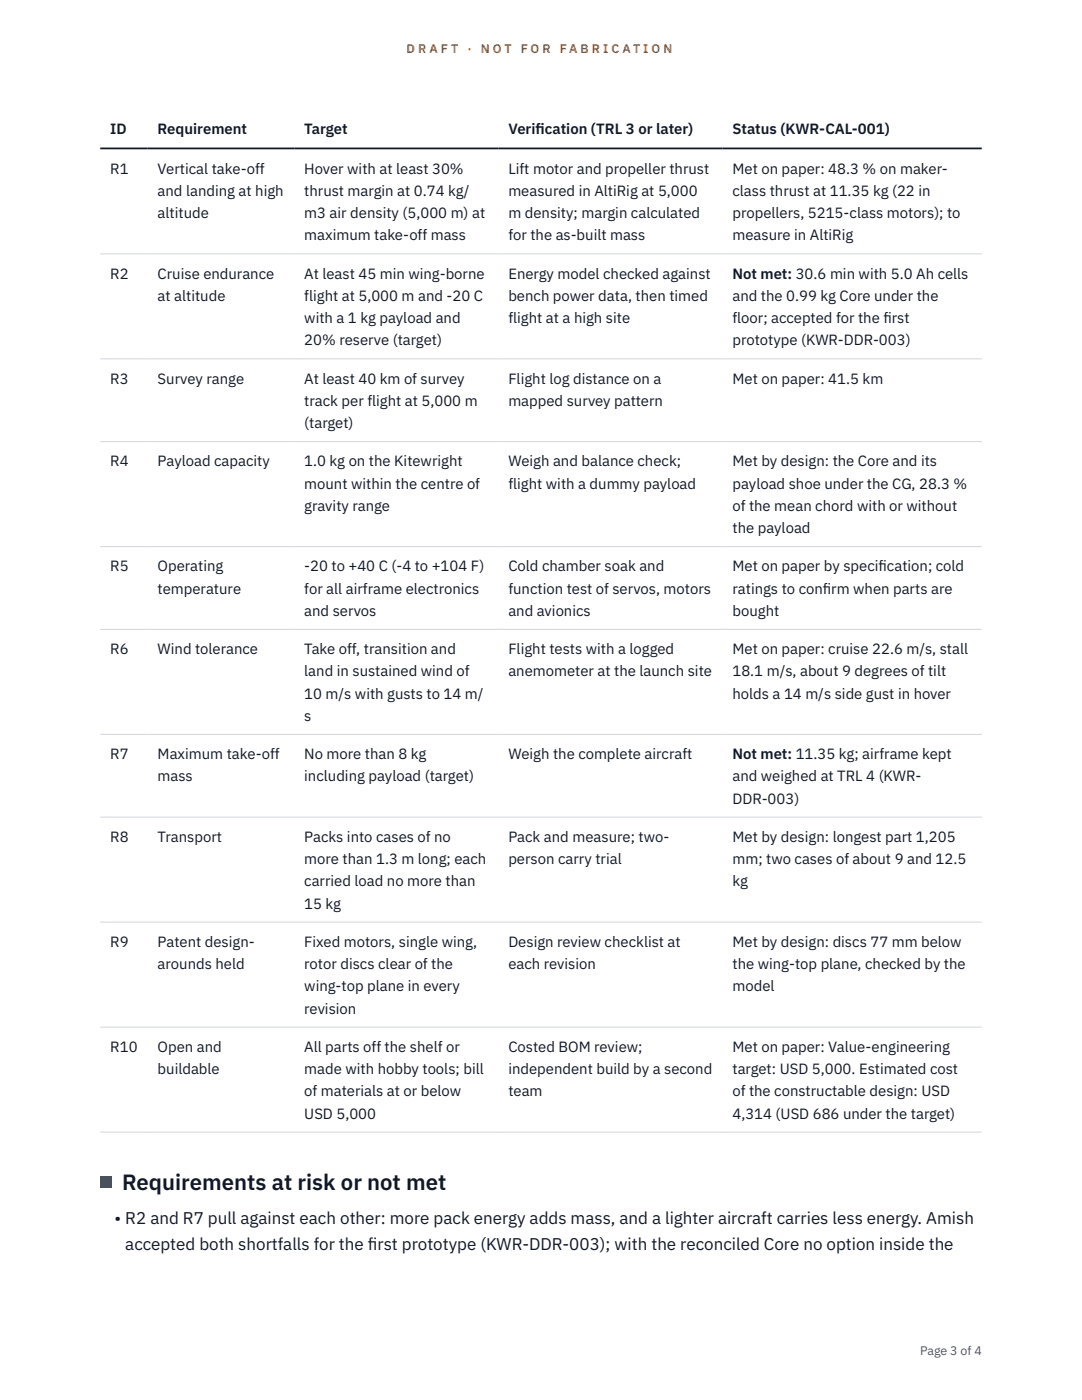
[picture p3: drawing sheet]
<svg xmlns="http://www.w3.org/2000/svg" width="216mm" height="279mm" viewBox="0 0 216 279" stroke-linecap="round" stroke-linejoin="round" font-family="sans-serif">
<defs><g id="words">
<text font-size="4.4" fill="#111827" x="24.4" y="237.4">Requirements at risk or not met</text>
<g font-size="3.4" fill="#111827">
<text x="22.9" y="244.3">• R2 and R7 pull against each other: more pack energy adds mass, and a lighter aircraft carries less energy. Amish</text>
<text x="25" y="249.4">accepted both shortfalls for the f</text>
<text x="73.4" y="249.4">irst prototype (KWR-DDR-003); with the reconciled Core no option inside the</text>
</g>
<g font-size="3" fill="#111827">
<text x="22" y="26.8">ID</text>
<text x="31.5" y="26.8">Requirement</text>
<text x="60.7" y="26.8">Target</text>
<text x="101.4" y="26.8">Verif</text>
<text x="106.9" y="26.8">ication (TRL 3 or later)</text>
<text x="146.2" y="26.8">Status (KWR-CAL-001)</text>
<text x="22" y="34.6">R1</text>
<text x="31.5" y="34.6">Vertical take-off</text>
<text x="60.7" y="34.6">Hover with at least 30%</text>
<text x="101.4" y="34.6">Lift motor and propeller thrust</text>
<text x="146.2" y="34.6">Met on paper: 48.3 % on maker-</text>
<text x="31.5" y="39.1">and landing at high</text>
<text x="60.7" y="39.1">thrust margin at 0.74 kg/</text>
<text x="101.4" y="39.1">measured in AltiRig at 5,000</text>
<text x="146.2" y="39.1">class thrust at 11.35 kg (22 in</text>
<text x="31.5" y="43.5">altitude</text>
<text x="60.7" y="43.5">m3 air density (5,000 m) at</text>
<text x="60.7" y="48">maximum take-off mass</text>
<text x="101.4" y="43.5">m density; margin calculated</text>
<text x="101.4" y="48">for the as-built mass</text>
<text x="146.2" y="43.5">propellers, 5215-class motors); to</text>
<text x="146.2" y="48">measure in AltiRig</text>
<text x="22" y="55.6">R2</text>
<text x="31.5" y="55.6">Cruise endurance</text>
<text x="60.7" y="55.6">At least 45 min wing-borne</text>
<text x="101.4" y="55.6">Energy model checked against</text>
<text x="146.2" y="55.6">Not met: 30.6 min with 5.0 Ah cells</text>
<text x="31.5" y="60">at altitude</text>
<text x="60.7" y="60">flight at 5,000 m and -20 C</text>
<text x="60.7" y="64.5">with a 1 kg payload and</text>
<text x="101.4" y="60">bench power data, then timed</text>
<text x="101.4" y="64.5">flight at a high site</text>
<text x="146.2" y="60">and the 0.99 kg Core under the</text>
<text x="146.2" y="64.5">floor; accepted for the f</text>
<text x="176.3" y="64.5">irst</text>
<text x="60.7" y="68.9">20% reserve (target)</text>
<text x="146.2" y="68.9">prototype (KWR-DDR-003)</text>
<text x="22" y="76.5">R3</text>
<text x="31.5" y="76.5">Survey range</text>
<text x="60.7" y="76.5">At least 40 km of survey</text>
<text x="101.4" y="76.5">Flight log distance on a</text>
<text x="146.2" y="76.5">Met on paper: 41.5 km</text>
<text x="60.7" y="81">track per flight at 5,000 m</text>
<text x="101.4" y="81">mapped survey pattern</text>
<text x="60.7" y="85.4">(target)</text>
<text x="22" y="93.1">R4</text>
<text x="31.5" y="93.1">Payload capacity</text>
<text x="60.7" y="93.1">1.0 kg on the Kitewright</text>
<text x="101.4" y="93.1">Weigh and balance check;</text>
<text x="146.2" y="93.1">Met by design: the Core and its</text>
<text x="60.7" y="97.5">mount within the centre of</text>
<text x="60.7" y="101.9">gravity range</text>
<text x="101.4" y="97.5">flight with a dummy payload</text>
<text x="146.2" y="97.5">payload shoe under the CG, 28.3 %</text>
<text x="146.2" y="101.9">of the mean chord with or without</text>
<text x="146.2" y="106.4">the payload</text>
<text x="22" y="114">R5</text>
<text x="31.5" y="114">Operating</text>
<text x="31.5" y="118.5">temperature</text>
<text x="60.7" y="114">-20 to +40 C (-4 to +104 F)</text>
<text x="60.7" y="118.5">for all airframe electronics</text>
<text x="101.4" y="114">Cold chamber soak and</text>
<text x="101.4" y="118.5">function test of servos, motors</text>
<text x="146.2" y="114">Met on paper by specif</text>
<text x="146.2" y="118.5">ratings to conf</text>
<text x="164.2" y="118.5">irm when parts are</text>
<text x="175.3" y="114">ication; cold</text>
<text x="60.7" y="122.9">and servos</text>
<text x="101.4" y="122.9">and avionics</text>
<text x="146.2" y="122.9">bought</text>
<text x="22" y="130.5">R6</text>
<text x="31.5" y="130.5">Wind tolerance</text>
<text x="60.7" y="130.5">Take off, transition and</text>
<text x="101.4" y="130.5">Flight tests with a logged</text>
<text x="146.2" y="130.5">Met on paper: cruise 22.6 m/s, stall</text>
<text x="60.7" y="135">land in sustained wind of</text>
<text x="101.4" y="135">anemometer at the launch site</text>
<text x="146.2" y="135">18.1 m/s, about 9 degrees of tilt</text>
<text x="60.7" y="139.4">10 m/s with gusts to 14 m/</text>
<text x="60.7" y="143.9">s</text>
<text x="146.2" y="139.4">holds a 14 m/s side gust in hover</text>
<text x="22" y="151.5">R7</text>
<text x="31.5" y="151.5">Maximum take-off</text>
<text x="31.5" y="155.9">mass</text>
<text x="60.7" y="151.5">No more than 8 kg</text>
<text x="60.7" y="155.9">including payload (target)</text>
<text x="101.4" y="151.5">Weigh the complete aircraft</text>
<text x="146.2" y="151.5">Not met: 11.35 kg; airframe kept</text>
<text x="146.2" y="155.9">and weighed at TRL 4 (KWR-</text>
<text x="146.2" y="160.4">DDR-003)</text>
<text x="22" y="168">R8</text>
<text x="31.5" y="168">Transport</text>
<text x="60.7" y="168">Packs into cases of no</text>
<text x="101.4" y="168">Pack and measure; two-</text>
<text x="146.2" y="168">Met by design: longest part 1,205</text>
<text x="60.7" y="172.4">more than 1.3 m long; each</text>
<text x="101.4" y="172.4">person carry trial</text>
<text x="146.2" y="172.4">mm; two cases of about 9 and 12.5</text>
<text x="60.7" y="176.9">carried load no more than</text>
<text x="146.2" y="176.9">kg</text>
<text x="60.7" y="181.3">15 kg</text>
<text x="22" y="188.9">R9</text>
<text x="31.5" y="188.9">Patent design-</text>
<text x="60.7" y="188.9">Fixed motors, single wing,</text>
<text x="101.4" y="188.9">Design review checklist at</text>
<text x="146.2" y="188.9">Met by design: discs 77 mm below</text>
<text x="31.5" y="193.4">arounds held</text>
<text x="60.7" y="193.4">rotor discs clear of the</text>
<text x="60.7" y="197.8">wing-top plane in every</text>
<text x="101.4" y="193.4">each revision</text>
<text x="146.2" y="193.4">the wing-top plane, checked by the</text>
<text x="146.2" y="197.8">model</text>
<text x="60.7" y="202.3">revision</text>
<text x="22" y="209.9">R10</text>
<text x="31.5" y="209.9">Open and</text>
<text x="60.7" y="209.9">All parts off the shelf or</text>
<text x="101.4" y="209.9">Costed BOM review;</text>
<text x="146.2" y="209.9">Met on paper: Value-engineering</text>
<text x="31.5" y="214.3">buildable</text>
<text x="60.7" y="214.3">made with hobby tools; bill</text>
<text x="101.4" y="214.3">independent build by a second</text>
<text x="146.2" y="214.3">target: USD 5,000. Estimated cost</text>
<text x="60.7" y="218.8">of materials at or below</text>
<text x="101.4" y="218.8">team</text>
<text x="146.2" y="218.8">of the constructable design: USD</text>
<text x="60.7" y="223.2">USD 5,000</text>
<text x="146.2" y="223.2">4,314 (USD 686 under the target)</text>
</g>
<g font-size="2.5" fill="#b45309">
<text x="81.1" y="10.5">D R A F T</text>
<text x="93.3" y="10.5">·</text>
<text x="95.9" y="10.5">N O T</text>
<text x="103.9" y="10.5">F O R</text>
<text x="111.7" y="10.5">F A B R I C A T I O N</text>
</g>
<text font-size="2.5" fill="#4b5563" x="183.6" y="270.3">Page 3 of 4</text>
</g></defs>
<path d="M20 50.7h175.9M20 71.6h175.9M20 88.1h175.9M20 109.1h175.9M20 125.6h175.9M20 146.6h175.9M20 163.1h175.9M20 184h175.9M20 205h175.9M20 225.9h175.9" fill="none" stroke="#d1d5db" stroke-width=".2"/>
<path d="M20 29.6h175.9" fill="none" stroke="#111827" stroke-width=".35"/>
<path d="M20 234.8h2.2v2.2h-2.2z" fill="#0f766e"/>
<use href="#words"/>
</svg>
